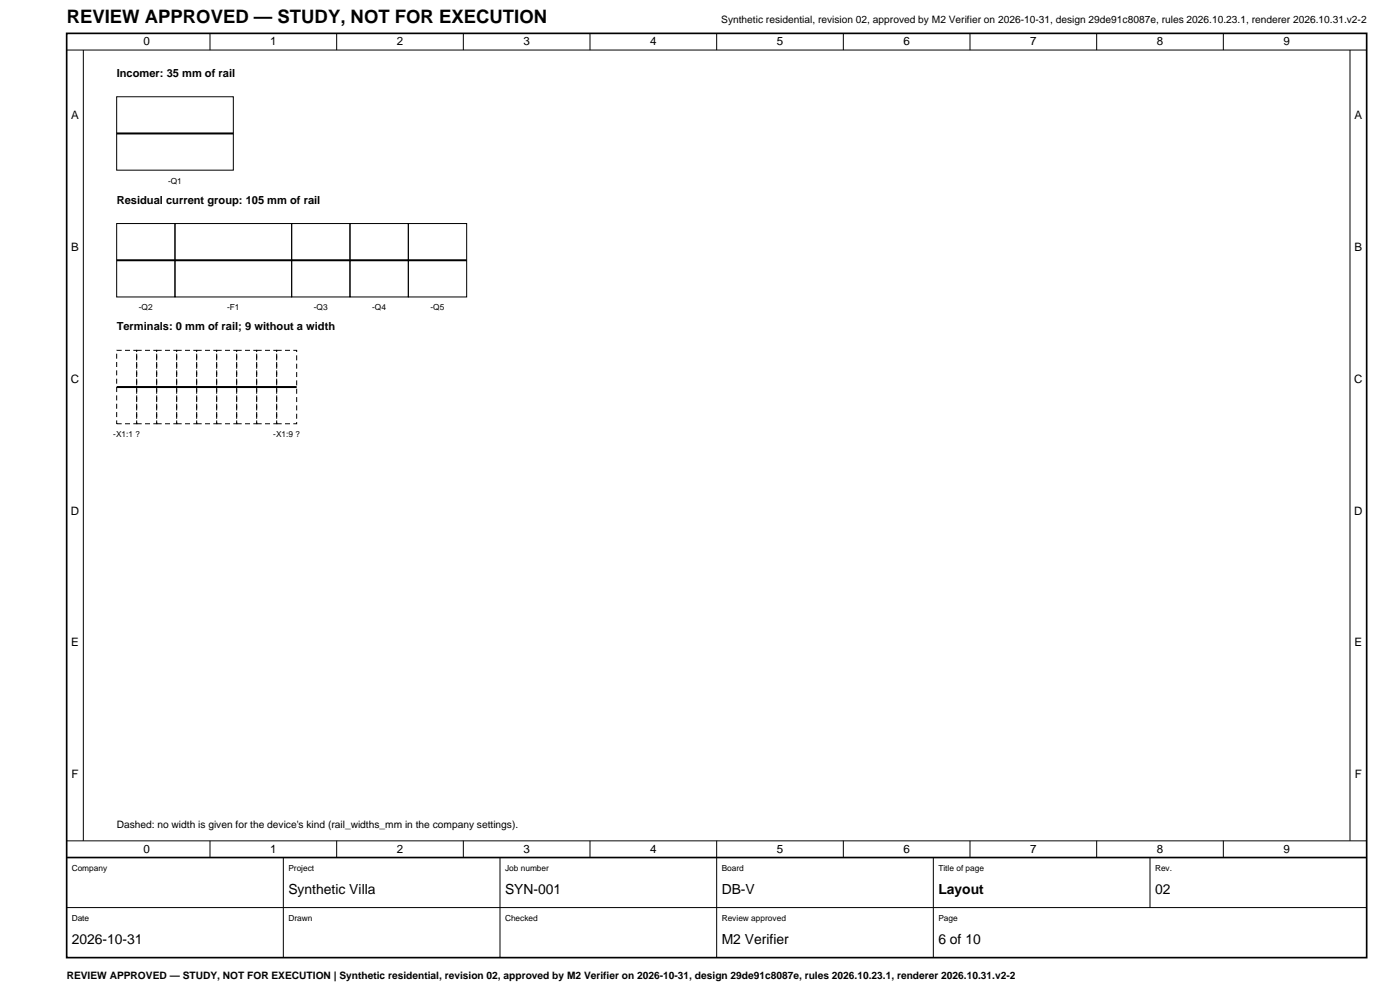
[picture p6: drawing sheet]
<svg xmlns="http://www.w3.org/2000/svg" width="420mm" height="297mm" viewBox="0 0 420 297" stroke-linecap="round" stroke-linejoin="round" font-family="sans-serif">
<defs><g id="words">
<text font-size="5.6" x="20" y="7">REVIEW APPROVED — STUDY, NOT FOR EXECUTION</text>
<g font-size="4.2">
<text x="86.5" y="268">Synthetic Villa</text>
<text x="151.5" y="268">SYN-001</text>
<text x="216.5" y="268">DB-V</text>
<text x="281.5" y="268">Layout</text>
<text x="346.5" y="268">02</text>
<text x="21.5" y="283">2026-10-31</text>
<text x="216.5" y="283">M2 Verifier</text>
<text x="281.5" y="283">6 of 10</text>
</g>
<g font-size="3.5">
<text x="43" y="13.6">0</text>
<text x="81" y="13.6">1</text>
<text x="119" y="13.6">2</text>
<text x="157" y="13.6">3</text>
<text x="195" y="13.6">4</text>
<text x="233" y="13.6">5</text>
<text x="271" y="13.6">6</text>
<text x="309" y="13.6">7</text>
<text x="347" y="13.6">8</text>
<text x="385" y="13.6">9</text>
<text x="21.3" y="35.7">A</text>
<text x="406.3" y="35.7">A</text>
<text x="21.3" y="75.2">B</text>
<text x="406.3" y="75.2">B</text>
<text x="21.2" y="114.7">C</text>
<text x="406.2" y="114.7">C</text>
<text x="21.2" y="154.2">D</text>
<text x="406.2" y="154.2">D</text>
<text x="21.3" y="193.7">E</text>
<text x="406.3" y="193.7">E</text>
<text x="21.4" y="233.2">F</text>
<text x="406.4" y="233.2">F</text>
<text x="43" y="255.6">0</text>
<text x="81" y="255.6">1</text>
<text x="119" y="255.6">2</text>
<text x="157" y="255.6">3</text>
<text x="195" y="255.6">4</text>
<text x="233" y="255.6">5</text>
<text x="271" y="255.6">6</text>
<text x="309" y="255.6">7</text>
<text x="347" y="255.6">8</text>
<text x="385" y="255.6">9</text>
</g>
<g font-size="3.3">
<text x="35" y="23">Incomer: 35 mm of rail</text>
<text x="35" y="61">Residual current group: 105 mm of rail</text>
<text x="35" y="99">Terminals: 0 mm of rail; 9 without a width</text>
</g>
<g font-size="3.1">
<text x="216.4" y="7">Synthetic residential, revision 02, approved by M2 Verifier on 2026-10-31, design 29de91c8087e, rules 2026.10.23.1, renderer 2026.10.31.v2-2</text>
<text x="35" y="248">Dashed: no width is given for the device's kind (rail_widths_mm in the company settings).</text>
<text x="20" y="293.5">REVIEW APPROVED — STUDY, NOT FOR EXECUTION | Synthetic residential, revision 02, approved by M2 Verifier on 2026-10-31, design 29de91c8087e, rules 2026.10.23.1, renderer 2026.10.31.v2-2</text>
</g>
<g font-size="2.5">
<text x="50.4" y="55">-Q1</text>
<text x="41.7" y="93">-Q2</text>
<text x="68.1" y="93">-F1</text>
<text x="94.2" y="93">-Q3</text>
<text x="111.7" y="93">-Q4</text>
<text x="129.2" y="93">-Q5</text>
<text x="34" y="131">-X1:1 ?</text>
<text x="82" y="131">-X1:9 ?</text>
<text x="21.5" y="261">Company</text>
<text x="86.5" y="261">Project</text>
<text x="151.5" y="261">Job number</text>
<text x="216.5" y="261">Board</text>
<text x="281.5" y="261">Title of page</text>
<text x="346.5" y="261">Rev.</text>
<text x="21.5" y="276">Date</text>
<text x="86.5" y="276">Drawn</text>
<text x="151.5" y="276">Checked</text>
<text x="216.5" y="276">Review approved</text>
<text x="281.5" y="276">Page</text>
</g>
</g></defs>
<path d="M35 40h35M35 78h105M35 116h54" fill="none" stroke="#000" stroke-width=".6"/>
<g fill="none" stroke="#000" stroke-width=".3">
<path d="M20 15h390M25 15v237M63 10v5M101 10v5M139 10v5M177 10v5M215 10v5M253 10v5M291 10v5M329 10v5M367 10v5M405 15v237"/>
<path d="M35 29h35v22h-35zM35 67h17.5v22h-17.5zM52.5 67h35v22h-35zM87.5 67h17.5v22h-17.5zM105 67h17.5v22h-17.5zM122.5 67h17.5v22h-17.5zM20 252h390M63 252v5M85 257v30M101 252v5M139 252v5M150 257v30"/>
<path d="M177 252v5M215 252v35M253 252v5M280 257v30M291 252v5M329 252v5M345 257v15M367 252v5M20 272h390"/>
</g>
<path d="M35 105h6v22h-6zM41 105h6v22h-6zM47 105h6v22h-6zM53 105h6v22h-6zM59 105h6v22h-6zM65 105h6v22h-6zM71 105h6v22h-6zM77 105h6v22h-6zM83 105h6v22h-6z" fill="none" stroke="#000" stroke-width=".3" stroke-dasharray="1.5 1" stroke-linecap="butt"/>
<path d="M20 10h390v277h-390zM20 257h390" fill="none" stroke="#000" stroke-width=".5"/>
<use href="#words"/>
</svg>
